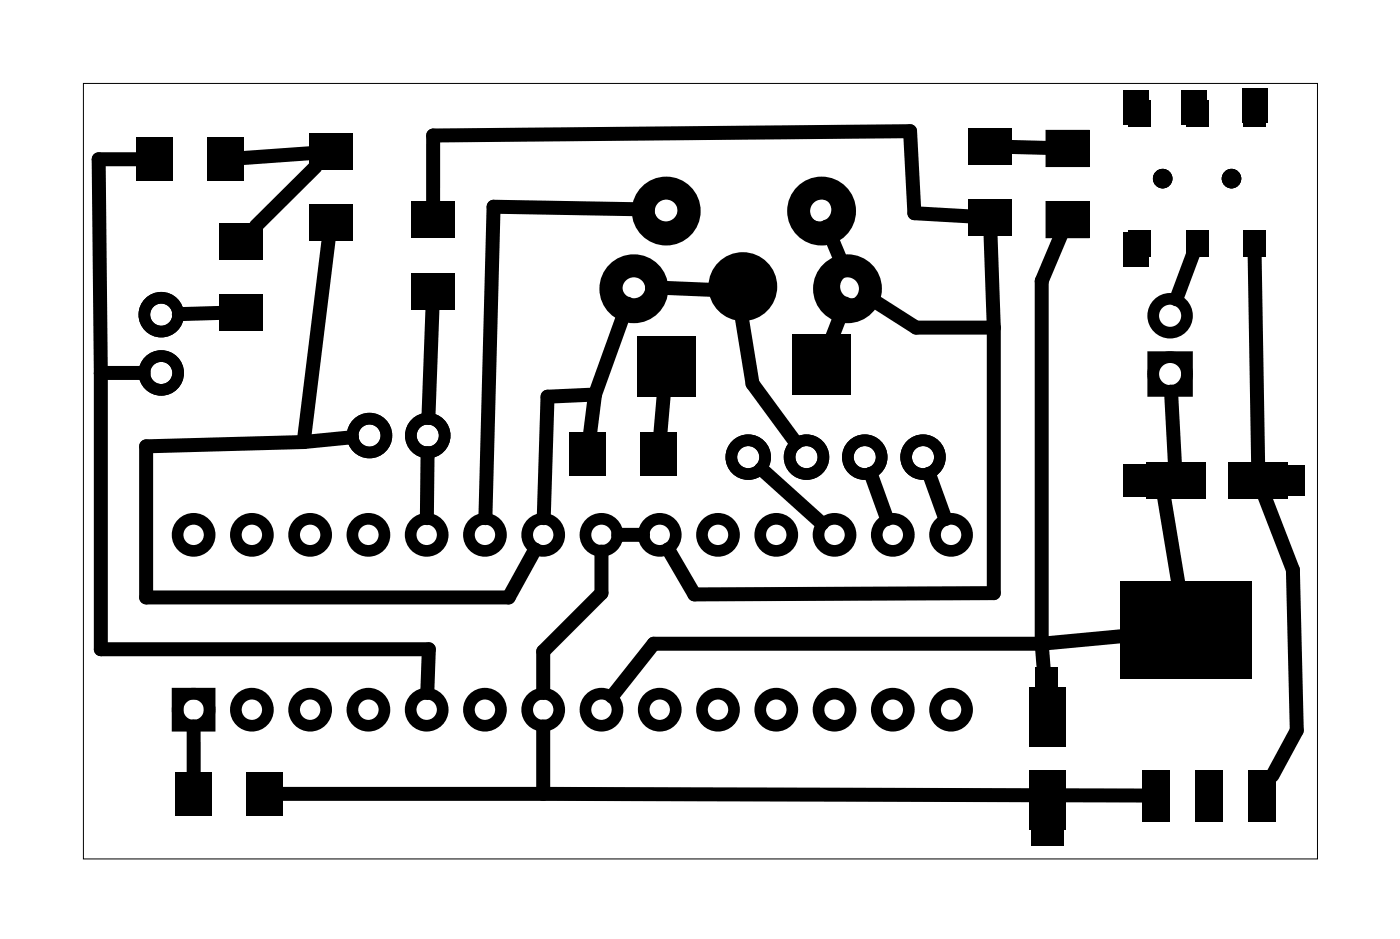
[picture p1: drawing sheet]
<svg xmlns="http://www.w3.org/2000/svg" width="61mm" height="41mm" viewBox="0 0 61 41" stroke-linecap="round" stroke-linejoin="round" font-family="sans-serif">
<path d="M3.6 3.6h53.8v33.8h-53.8z" fill="none" stroke="#000" stroke-width=".04"/>
<g fill="#000">
<path d="M6 6h1.6v1.9h-1.6zM9.1 6h1.6v1.9h-1.6zM9.5 12.8h1.9v1.6h-1.9zM9.5 9.7h1.9v1.6h-1.9zM13.5 8.9h1.9v1.6h-1.9zM13.5 5.8h1.9v1.6h-1.9zM17.9 8.8h1.9v1.6h-1.9zM17.9 11.9h1.9v1.6h-1.9zM24.8 18.8h1.6v1.9h-1.6zM27.8 14.7h2.5v2.6h-2.5zM27.9 18.8h1.6v1.9h-1.6zM34.5 14.6h2.6v2.6h-2.6z"/>
<path d="M42.2 8.7h1.9v1.6h-1.9zM42.2 5.6h1.9v1.6h-1.9zM45.6 5.7h1.9v1.6h-1.9zM45.6 8.8h1.9v1.6h-1.9zM49 3.9h1.1v1.5h-1.1zM49 10.1h1.1v1.5h-1.1zM49.2 4.4h1v1.1h-1zM49.2 10h1v1.2h-1zM51.5 3.9h1.1v1.5h-1.1zM51.7 4.4h1v1.1h-1zM51.7 10h1v1.2h-1zM54.2 4.4h1v1.1h-1z"/>
<path d="M54.2 10h1v1.2h-1zM54.2 3.8h1v1.6h-1zM7.6 33.6h1.6v1.9h-1.6zM10.7 33.6h1.6v1.9h-1.6zM45 33.5h1.4v3.3h-1.4zM45.2 29.1h.9v2.7h-.9zM44.9 33.5h1.6v2.6h-1.6zM44.9 29.9h1.6v2.6h-1.6zM48.8 25.3h5.8v4.3h-5.8zM49.8 33.6h1.2v2.2h-1.2zM49 20.2h3.3v1.5h-3.3zM50 20.1h2.6v1.6h-2.6z"/>
<path d="M52.1 33.6h1.2v2.2h-1.2zM50.9 27.4h3.6v2.2h-3.6zM54.4 33.6h1.2v2.2h-1.2zM53.6 20.1h2.6v1.6h-2.6zM53.9 20.3h3v1.3h-3z"/>
<path d="M45.6 5.7v1.6h1.9v-1.6zM45.6 5.7h1.9v1.6h-1.9z"/>
<path d="M45.6 8.8v1.6h1.9v-1.6zM45.6 8.8h1.9v1.6h-1.9z"/>
</g>
<g fill="none" stroke="#000" stroke-width="1" stroke-linecap="butt">
<circle cx="27.6" cy="12.6" r="1"/>
<circle cx="29" cy="9.2" r="1"/>
<circle cx="35.8" cy="9.2" r="1"/>
<circle cx="36.9" cy="12.6" r="1"/>
</g>
<g fill="none" stroke="#000" stroke-width=".51">
<path d="M50.3 15.6h1.4v1.4h-1.4zM7.7 30.2h1.4v1.4h-1.4z"/>
<circle cx="7" cy="13.7" r=".74"/>
<circle cx="7" cy="16.3" r=".74"/>
<circle cx="16.1" cy="19" r=".74"/>
<circle cx="18.6" cy="19" r=".74"/>
<circle cx="32.6" cy="19.9" r=".74"/>
<circle cx="35.2" cy="19.9" r=".74"/>
<circle cx="37.7" cy="19.9" r=".74"/>
<circle cx="40.2" cy="19.9" r=".74"/>
<circle cx="51" cy="16.3" r=".74"/>
<circle cx="51" cy="13.8" r=".74"/>
<circle cx="8.4" cy="23.3" r=".7"/>
<circle cx="8.4" cy="30.9" r=".7"/>
<circle cx="11" cy="23.3" r=".7"/>
<circle cx="11" cy="30.9" r=".7"/>
<circle cx="13.5" cy="23.3" r=".7"/>
<circle cx="13.5" cy="30.9" r=".7"/>
<circle cx="16.1" cy="23.3" r=".7"/>
<circle cx="16.1" cy="30.9" r=".7"/>
<circle cx="18.6" cy="23.3" r=".7"/>
<circle cx="18.6" cy="30.9" r=".7"/>
<circle cx="21.1" cy="23.3" r=".7"/>
<circle cx="21.1" cy="30.9" r=".7"/>
<circle cx="23.7" cy="23.3" r=".7"/>
<circle cx="23.7" cy="30.9" r=".7"/>
<circle cx="26.2" cy="23.3" r=".7"/>
<circle cx="26.2" cy="30.9" r=".7"/>
<circle cx="28.8" cy="23.3" r=".7"/>
<circle cx="28.8" cy="30.9" r=".7"/>
<circle cx="31.3" cy="23.3" r=".7"/>
<circle cx="31.3" cy="30.9" r=".7"/>
<circle cx="33.8" cy="23.3" r=".7"/>
<circle cx="33.8" cy="30.9" r=".7"/>
<circle cx="36.4" cy="23.3" r=".7"/>
<circle cx="36.4" cy="30.9" r=".7"/>
<circle cx="38.9" cy="23.3" r=".7"/>
<circle cx="38.9" cy="30.9" r=".7"/>
<circle cx="41.5" cy="23.3" r=".7"/>
<circle cx="41.5" cy="30.9" r=".7"/>
</g>
<g fill="#000">
<circle cx="32.4" cy="12.5" r="1.5"/>
<circle cx="50.7" cy="7.8" r=".43"/>
<circle cx="53.7" cy="7.8" r=".43"/>
</g>
<g fill="none" stroke="#000" stroke-width=".25">
<circle cx="27.6" cy="12.5" r=".64"/>
<circle cx="29" cy="9.1" r=".64"/>
<circle cx="29" cy="15.8" r=".64"/>
<circle cx="35.7" cy="9.1" r=".64"/>
<circle cx="35.7" cy="15.8" r=".64"/>
<circle cx="37.1" cy="12.5" r=".64"/>
</g>
<g fill="none" stroke="#000" stroke-width=".61">
<path d="M4.4 16.3h1.9M4.4 16.3v12h14.3l-.1 1.9M6.1 6.9h-1.8l.1 9.4M9.7 13.6l-1.9 .1M13.2 19.3l-6.8 .2v6.5h15.8l1.1-2.1M13.6 6.7l-3.1 .2M13.8 7.3l-2.6 2.6M14.3 10.4l-1.1 8.9M15.3 19.1l-2.1 .2M18.6 19.7v2.9M18.9 13.3l-.2 4.9M18.9 8.9v-3l20.8-.2 .2 3.6 2.4 .1"/>
<path d="M25.9 17.2l-2 .1-.2 5.3M25.9 17.2l-.2 1.8M27.4 13.2l-1.5 4M28.2 9.1l-6.7-.1-.3 13.6M28.4 12.5l3.7 .2 .7 4 1.9 2.6M28.9 17.1l-.1 1.9M36 9.9l.8 1.9M36.8 13.2l-.5 1.5M37.8 12.9l2.1 1.4h3.4M43.2 10.1l.1 4.2M43.3 14.3v11.5l-13 .1-1.2-2M44 6.4h1.7"/>
<path d="M46.3 10.2l-.9 2v15.9M51 17.1l.2 3.2M52 11l-.7 2M54.7 11l.1 9.3M8.4 31.7v2.1M12.2 34.6h11.5M23.7 34.6l26.2 .1M23.7 31.7v2.9M26.2 24v1.8l-2.5 2.6v1.8M26.9 23.3h1.1M33.2 20.4l2.6 2.4M38 20.6l.7 2"/>
<path d="M40.5 20.6l.7 2M45.4 28.1l.2 2M45.4 28.1h-16.9l-1.8 2.3M49 27.7l-3.6 .4M50.7 21.5l.7 4M51.3 20.9h-.7M55.1 21.6l1.3 3.2 .1 7-1 2"/>
</g>
</svg>
